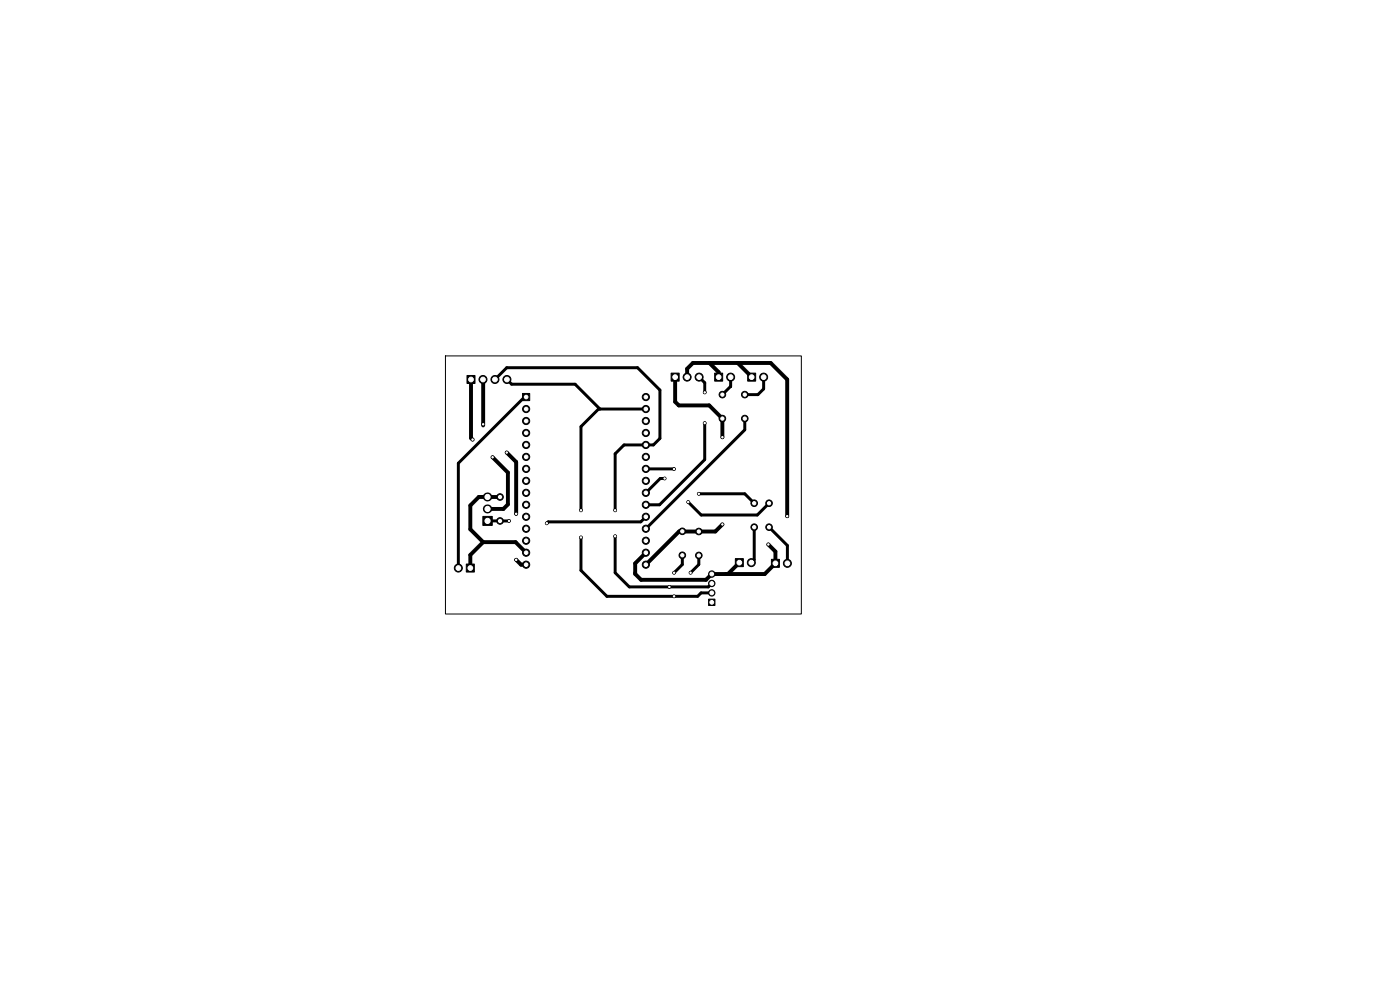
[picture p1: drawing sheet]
<svg xmlns="http://www.w3.org/2000/svg" width="297mm" height="210mm" viewBox="0 0 297 210" stroke-linecap="round" stroke-linejoin="round" font-family="sans-serif">
<path d="M94.5 75.5h75.5v54.8h-75.5z" fill="none" stroke="#000" stroke-width=".21"/>
<g fill="#000" stroke="#000" stroke-width=".21">
<path d="M99.1 79.7h1.7v1.7h-1.7zM110.9 83.5h1.5v1.5h-1.5zM142.4 79.2h1.7v1.7h-1.7zM151.6 79.2h1.7v1.7h-1.7zM158.6 79.2h1.7v1.7h-1.7zM98.9 119.7h1.7v1.7h-1.7zM102.4 109.5h2v2h-2zM150.3 127.1h1.4v1.3h-1.4zM156 118.5h1.7v1.7h-1.7zM163.6 118.7h1.7v1.7h-1.7z"/>
<circle cx="143.2" cy="80" r=".5"/>
<circle cx="145.8" cy="80" r=".85"/>
<circle cx="145.8" cy="80" r=".5"/>
<circle cx="148.3" cy="80" r=".85"/>
<circle cx="148.3" cy="80" r=".5"/>
<circle cx="152.5" cy="80" r=".5"/>
<circle cx="155" cy="80" r=".85"/>
<circle cx="155" cy="80" r=".5"/>
<circle cx="159.5" cy="80" r=".5"/>
<circle cx="162" cy="80" r=".85"/>
<circle cx="162" cy="80" r=".5"/>
<circle cx="99.9" cy="80.5" r=".5"/>
<circle cx="100.3" cy="93.3" r=".3"/>
<circle cx="102.5" cy="80.5" r=".85"/>
<circle cx="102.5" cy="80.5" r=".5"/>
<circle cx="102.5" cy="90" r=".3"/>
<circle cx="104.5" cy="97" r=".3"/>
<circle cx="105" cy="80.5" r=".85"/>
<circle cx="105" cy="80.5" r=".5"/>
<circle cx="107.5" cy="96" r=".3"/>
<circle cx="107.5" cy="80.5" r=".85"/>
<circle cx="107.5" cy="80.5" r=".5"/>
<circle cx="111.6" cy="99.5" r=".76"/>
<circle cx="111.6" cy="89.3" r=".76"/>
<circle cx="111.6" cy="91.8" r=".76"/>
<circle cx="111.6" cy="94.4" r=".76"/>
<circle cx="111.6" cy="96.9" r=".76"/>
<circle cx="111.6" cy="86.8" r=".76"/>
<circle cx="111.6" cy="99.5" r=".38"/>
<circle cx="111.6" cy="86.8" r=".38"/>
<circle cx="111.6" cy="89.3" r=".38"/>
<circle cx="111.6" cy="91.8" r=".38"/>
<circle cx="111.6" cy="94.4" r=".38"/>
<circle cx="111.6" cy="84.2" r=".38"/>
<circle cx="111.6" cy="96.9" r=".38"/>
<circle cx="137" cy="94.4" r=".76"/>
<circle cx="137" cy="99.5" r=".76"/>
<circle cx="137" cy="96.9" r=".76"/>
<circle cx="137" cy="91.8" r=".76"/>
<circle cx="137" cy="86.8" r=".76"/>
<circle cx="137" cy="84.2" r=".76"/>
<circle cx="137" cy="89.3" r=".76"/>
<circle cx="137" cy="96.9" r=".38"/>
<circle cx="137" cy="89.3" r=".38"/>
<circle cx="137" cy="99.5" r=".38"/>
<circle cx="137" cy="94.4" r=".38"/>
<circle cx="137" cy="84.2" r=".38"/>
<circle cx="137" cy="91.8" r=".38"/>
<circle cx="137" cy="86.8" r=".38"/>
<circle cx="143" cy="99.5" r=".3"/>
<circle cx="149.5" cy="89.8" r=".3"/>
<circle cx="149.5" cy="83.2" r=".3"/>
<circle cx="153.2" cy="92.8" r=".3"/>
<circle cx="153.3" cy="83.7" r=".7"/>
<circle cx="153.3" cy="88.8" r=".7"/>
<circle cx="153.3" cy="83.7" r=".35"/>
<circle cx="153.3" cy="88.8" r=".35"/>
<circle cx="158" cy="83.7" r=".7"/>
<circle cx="158" cy="88.8" r=".7"/>
<circle cx="158" cy="88.8" r=".35"/>
<circle cx="158" cy="83.7" r=".35"/>
<circle cx="103.4" cy="105.4" r=".55"/>
<circle cx="103.4" cy="110.5" r=".55"/>
<circle cx="103.4" cy="108" r=".55"/>
<circle cx="106.1" cy="110.5" r=".7"/>
<circle cx="106.1" cy="105.4" r=".7"/>
<circle cx="106.1" cy="105.4" r=".35"/>
<circle cx="106.1" cy="110.5" r=".35"/>
<circle cx="108" cy="110.5" r=".3"/>
<circle cx="109.5" cy="118.8" r=".3"/>
<circle cx="109.5" cy="109" r=".3"/>
<circle cx="111.6" cy="112.2" r=".76"/>
<circle cx="111.6" cy="109.6" r=".76"/>
<circle cx="111.6" cy="114.7" r=".76"/>
<circle cx="111.6" cy="104.5" r=".76"/>
<circle cx="111.6" cy="102" r=".76"/>
<circle cx="111.6" cy="107.1" r=".76"/>
<circle cx="111.6" cy="117.2" r=".76"/>
<circle cx="111.6" cy="119.8" r=".76"/>
<circle cx="111.6" cy="114.7" r=".38"/>
<circle cx="111.6" cy="107.1" r=".38"/>
<circle cx="111.6" cy="102" r=".38"/>
<circle cx="111.6" cy="104.5" r=".38"/>
<circle cx="111.6" cy="119.8" r=".38"/>
<circle cx="111.6" cy="112.2" r=".38"/>
<circle cx="111.6" cy="109.6" r=".38"/>
<circle cx="111.6" cy="117.2" r=".38"/>
<circle cx="116" cy="111" r=".3"/>
<circle cx="123.2" cy="114" r=".3"/>
<circle cx="123.2" cy="108.2" r=".3"/>
<circle cx="130.5" cy="113.8" r=".3"/>
<circle cx="130.5" cy="108.2" r=".3"/>
<circle cx="137" cy="107.1" r=".76"/>
<circle cx="137" cy="119.8" r=".76"/>
<circle cx="137" cy="109.6" r=".76"/>
<circle cx="137" cy="117.2" r=".76"/>
<circle cx="137" cy="112.2" r=".76"/>
<circle cx="137" cy="102" r=".76"/>
<circle cx="137" cy="114.7" r=".76"/>
<circle cx="137" cy="104.5" r=".76"/>
<circle cx="137" cy="117.2" r=".38"/>
<circle cx="137" cy="119.8" r=".38"/>
<circle cx="137" cy="112.2" r=".38"/>
<circle cx="137" cy="109.6" r=".38"/>
<circle cx="137" cy="104.5" r=".38"/>
<circle cx="137" cy="102" r=".38"/>
<circle cx="137" cy="107.1" r=".38"/>
<circle cx="137" cy="114.7" r=".38"/>
<circle cx="141" cy="101.5" r=".3"/>
<circle cx="144.7" cy="112.7" r=".35"/>
<circle cx="144.7" cy="117.8" r=".35"/>
<circle cx="144.8" cy="112.7" r=".7"/>
<circle cx="144.8" cy="117.8" r=".7"/>
<circle cx="146" cy="106.5" r=".3"/>
<circle cx="148.2" cy="117.8" r=".35"/>
<circle cx="148.2" cy="112.8" r=".35"/>
<circle cx="148.2" cy="104.7" r=".3"/>
<circle cx="148.3" cy="117.8" r=".7"/>
<circle cx="148.3" cy="112.7" r=".7"/>
<circle cx="153.2" cy="111.2" r=".3"/>
<circle cx="156.8" cy="119.3" r=".5"/>
<circle cx="159.4" cy="119.3" r=".85"/>
<circle cx="159.4" cy="119.3" r=".5"/>
<circle cx="160" cy="111.8" r=".7"/>
<circle cx="160" cy="106.7" r=".7"/>
<circle cx="160" cy="111.8" r=".35"/>
<circle cx="160" cy="106.8" r=".35"/>
<circle cx="163" cy="115.5" r=".3"/>
<circle cx="163.1" cy="111.8" r=".7"/>
<circle cx="163.1" cy="106.7" r=".7"/>
<circle cx="163.2" cy="111.8" r=".35"/>
<circle cx="163.2" cy="106.8" r=".35"/>
<circle cx="164.5" cy="119.5" r=".5"/>
<circle cx="167" cy="109.5" r=".3"/>
<circle cx="167" cy="119.5" r=".85"/>
<circle cx="167" cy="119.5" r=".5"/>
<circle cx="97.2" cy="120.5" r=".5"/>
<circle cx="97.2" cy="120.5" r=".85"/>
<circle cx="99.8" cy="120.5" r=".5"/>
<circle cx="142" cy="124.5" r=".3"/>
<circle cx="143" cy="126.5" r=".3"/>
<circle cx="143" cy="121.5" r=".3"/>
<circle cx="146.5" cy="121.5" r=".3"/>
<circle cx="151" cy="125.8" r=".4"/>
<circle cx="151" cy="127.8" r=".4"/>
<circle cx="151" cy="123.8" r=".4"/>
<circle cx="151" cy="121.8" r=".4"/>
<circle cx="151" cy="125.8" r=".67"/>
<circle cx="151" cy="123.8" r=".67"/>
<circle cx="151" cy="121.8" r=".67"/>
</g>
<path d="M103.4 108h.1M103.4 105.4h.1" fill="none" stroke="#000" stroke-width="1.9"/>
<g fill="none" stroke="#000" stroke-width=".63">
<path d="M105 80.5l2.5-2.5h27.7l4.8 4.8v10.2l-1.4 1.4h-6.2l-1.9 1.9v12M107.5 80.5l1 1h13.5l5.3 5.3M111.6 84.2h-.3l-14.1 14.1v22.2M137 86.8h-10l-3.8 3.7v17.8M137 99.5h6M148.3 80l1.2 1.2v2.1M149.5 89.8v7.7l-9.6 9.6h-2.9M155 80v2l-1.8 1.7M158 88.8v2.4l-21 21M162 80v2.5l-1.2 1.2h-2.8M103.4 110.5h2.7M108 110.5h-1.9l.2 .2"/>
<path d="M123.2 114v7l5.5 5.5h19.3l.7-.7h2.3M130.5 113.8v7.7l3 3h16.8l.7-.7M137 109.6l-1.1 1.1h-19.6l-.3 .3M141 101.5h-.9l-3.1 3M144.7 117.8v2l-1.7 1.7M146 106.5l2.7 2.8h11.9l2.6-2.5M148.2 117.8v2l-1.7 1.7M148.2 104.8h9.8l2 2M160 111.8v6.9l-.6 .7M163.2 111.8l3.8 3.9v3.8"/>
</g>
<g fill="none" stroke="#000" stroke-width=".83">
<path d="M150.5 77l2 2v1M156.5 77l3 3M159.5 80h.1M99.9 80.5v12.4l.3 .4M102.5 80.5v9.8M104.5 97l3.3 3.3v6.7l-1 1h-3.4M107.5 96l2 2v11M143.2 80v5.2l.8 .8h6.5l2.7 2.8v4M145.8 80v-1.8l1.2-1.2h16.5l3.5 3.5v29M102.5 115l-2.7 2.7v2.8M102.5 115h6.9l2.2 2.3M106.1 105.4h-4.5l-1.8 1.8v5.1l2.7 2.7"/>
<path d="M109.5 118.8l1 1h1.1M153.2 111.3l-1.5 1.5-7.6-.1-7.1 7.1M156.8 119.4l-2.4 2.4M163 115.5l1.5 1.5v2.5l-2.3 2.3h-11.2l-1.2 1.2h-13.8l-1.3-1.2v-2.3l2.3-2.3"/>
</g>
<g fill="#fff" stroke="#fff" stroke-width=".21">
<circle cx="146" cy="106.5" r=".15"/>
<circle cx="143" cy="126.5" r=".15"/>
<circle cx="142" cy="124.5" r=".15"/>
<circle cx="167" cy="109.5" r=".15"/>
<circle cx="163" cy="115.5" r=".15"/>
<circle cx="130.5" cy="108.3" r=".15"/>
<circle cx="130.5" cy="113.7" r=".15"/>
<circle cx="143" cy="121.5" r=".15"/>
<circle cx="123.3" cy="108.3" r=".15"/>
<circle cx="123.3" cy="114" r=".15"/>
<circle cx="146.5" cy="121.5" r=".15"/>
<circle cx="100.2" cy="93.2" r=".15"/>
<circle cx="104.5" cy="97" r=".15"/>
<circle cx="108" cy="110.5" r=".15"/>
<circle cx="116" cy="111" r=".15"/>
<circle cx="141" cy="101.5" r=".15"/>
<circle cx="148.2" cy="104.7" r=".15"/>
<circle cx="143" cy="99.5" r=".15"/>
<circle cx="153.2" cy="111.3" r=".15"/>
<circle cx="153.2" cy="92.7" r=".15"/>
<circle cx="149.5" cy="89.8" r=".15"/>
<circle cx="149.5" cy="83.2" r=".15"/>
<circle cx="109.5" cy="109" r=".15"/>
<circle cx="109.5" cy="118.7" r=".15"/>
<circle cx="107.5" cy="96" r=".15"/>
<circle cx="102.5" cy="90" r=".15"/>
<circle cx="99.9" cy="80.5" r=".5"/>
<circle cx="102.5" cy="80.5" r=".5"/>
<circle cx="105" cy="80.5" r=".5"/>
<circle cx="107.5" cy="80.5" r=".5"/>
<circle cx="143.2" cy="80" r=".5"/>
<circle cx="145.8" cy="80" r=".5"/>
<circle cx="148.3" cy="80" r=".5"/>
<circle cx="99.8" cy="120.5" r=".5"/>
<circle cx="97.2" cy="120.5" r=".5"/>
<circle cx="155" cy="80" r=".5"/>
<circle cx="152.5" cy="80" r=".5"/>
<circle cx="156.8" cy="119.3" r=".5"/>
<circle cx="159.4" cy="119.3" r=".5"/>
<circle cx="167" cy="119.5" r=".5"/>
<circle cx="164.5" cy="119.5" r=".5"/>
<circle cx="163.2" cy="106.8" r=".35"/>
<circle cx="163.2" cy="111.8" r=".35"/>
<circle cx="160" cy="106.8" r=".35"/>
<circle cx="160" cy="111.8" r=".35"/>
<circle cx="158" cy="88.8" r=".35"/>
<circle cx="158" cy="83.7" r=".35"/>
<circle cx="103.4" cy="110.5" r=".55"/>
<circle cx="103.4" cy="108" r=".55"/>
<circle cx="103.4" cy="105.4" r=".55"/>
<circle cx="148.2" cy="117.8" r=".35"/>
<circle cx="148.2" cy="112.8" r=".35"/>
<circle cx="106.1" cy="105.4" r=".35"/>
<circle cx="106.1" cy="110.5" r=".35"/>
<circle cx="144.7" cy="117.8" r=".35"/>
<circle cx="144.7" cy="112.7" r=".35"/>
<circle cx="153.3" cy="88.8" r=".35"/>
<circle cx="153.3" cy="83.7" r=".35"/>
<circle cx="111.6" cy="84.2" r=".38"/>
<circle cx="111.6" cy="86.8" r=".38"/>
<circle cx="111.6" cy="89.3" r=".38"/>
<circle cx="111.6" cy="91.8" r=".38"/>
<circle cx="111.6" cy="94.4" r=".38"/>
<circle cx="111.6" cy="96.9" r=".38"/>
<circle cx="111.6" cy="99.5" r=".38"/>
<circle cx="111.6" cy="102" r=".38"/>
<circle cx="111.6" cy="104.5" r=".38"/>
<circle cx="111.6" cy="107.1" r=".38"/>
<circle cx="111.6" cy="109.6" r=".38"/>
<circle cx="111.6" cy="112.2" r=".38"/>
<circle cx="111.6" cy="114.7" r=".38"/>
<circle cx="111.6" cy="117.2" r=".38"/>
<circle cx="111.6" cy="119.8" r=".38"/>
<circle cx="137" cy="119.8" r=".38"/>
<circle cx="137" cy="117.2" r=".38"/>
<circle cx="137" cy="114.7" r=".38"/>
<circle cx="137" cy="112.2" r=".38"/>
<circle cx="137" cy="109.6" r=".38"/>
<circle cx="137" cy="107.1" r=".38"/>
<circle cx="137" cy="104.5" r=".38"/>
<circle cx="137" cy="102" r=".38"/>
<circle cx="137" cy="99.5" r=".38"/>
<circle cx="137" cy="96.9" r=".38"/>
<circle cx="137" cy="94.4" r=".38"/>
<circle cx="137" cy="91.8" r=".38"/>
<circle cx="137" cy="89.3" r=".38"/>
<circle cx="137" cy="86.8" r=".38"/>
<circle cx="137" cy="84.2" r=".38"/>
<circle cx="162" cy="80" r=".5"/>
<circle cx="159.5" cy="80" r=".5"/>
<circle cx="151" cy="127.8" r=".4"/>
<circle cx="151" cy="125.8" r=".4"/>
<circle cx="151" cy="123.8" r=".4"/>
<circle cx="151" cy="121.8" r=".4"/>
</g>
</svg>
